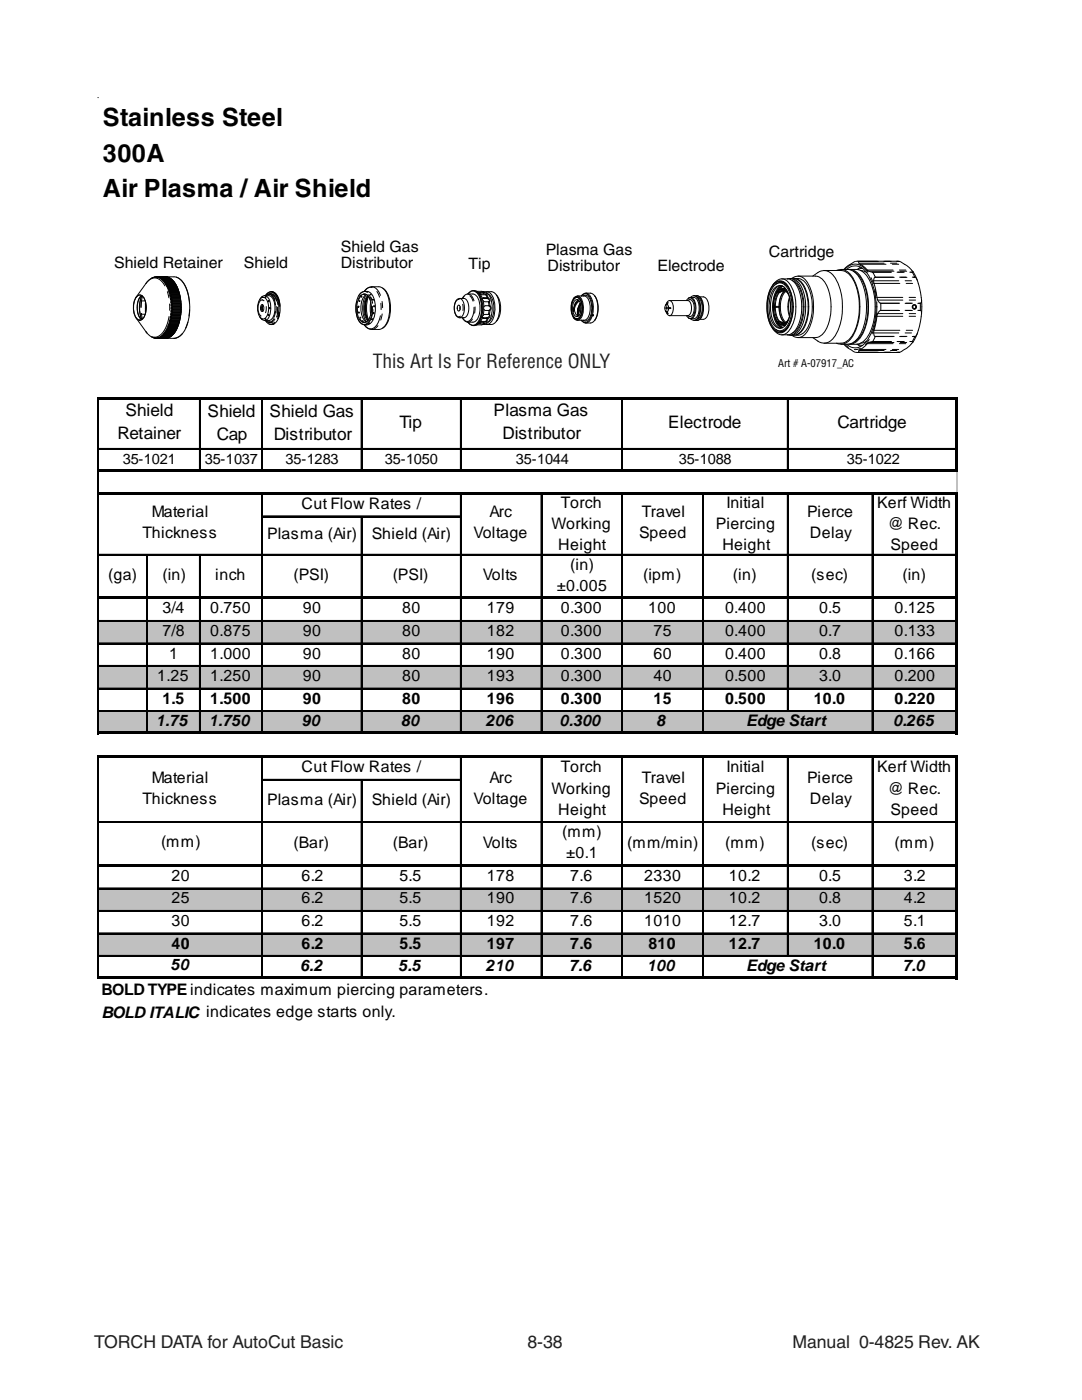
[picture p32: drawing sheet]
<svg xmlns="http://www.w3.org/2000/svg" width="216mm" height="279mm" viewBox="0 0 216 279" stroke-linecap="round" stroke-linejoin="round" font-family="sans-serif">
<defs><g id="words">
<g font-size="5">
<text x="20.5" y="25.1">Stainless Steel</text>
<text x="20.5" y="32.3">300A</text>
<text x="20.5" y="39.4">Air Plasma / Air Shield</text>
</g>
<text font-size="3.8" fill="#231f20" x="74.4" y="73.4">This Art Is For Reference ONLY</text>
<g font-size="3.5" fill="#231f20">
<text x="18.8" y="269">TORCH DATA for AutoCut Basic</text>
<text x="105.2" y="269">8-38</text>
<text x="158.1" y="269">Manual 0-4825 Rev. AK</text>
</g>
<g font-size="3.4">
<text x="25" y="83.1">Shield</text>
<text x="41.4" y="83.3">Shield</text>
<text x="53.8" y="83.3">Shield Gas</text>
<text x="98.5" y="83.1">Plasma Gas</text>
<text x="23.5" y="87.5">Retainer</text>
<text x="43.3" y="87.8">Cap</text>
<text x="54.6" y="87.8">Distributor</text>
<text x="79.7" y="85.4">Tip</text>
<text x="100.3" y="87.5">Distributor</text>
<text x="133.3" y="85.4">Electrode</text>
<text x="167.1" y="85.4">Cartridge</text>
</g>
<g font-size="3.2">
<text x="60.2" y="101.6">Cut Flow Rates /</text>
<text x="111.9" y="101.3">Torch</text>
<text x="144.9" y="101.3">Initial</text>
<text x="175" y="101.3">Kerf Width</text>
<text x="28.4" y="107.4">Thickness</text>
<text x="30.3" y="103.2">Material</text>
<text x="53.3" y="107.7">Plasma (Air)</text>
<text x="74.2" y="107.7">Shield (Air)</text>
<text x="94.5" y="107.4">Voltage</text>
<text x="97.7" y="103.2">Arc</text>
<text x="110.1" y="105.5">Working</text>
<text x="127.5" y="107.4">Speed</text>
<text x="128.1" y="103.2">Travel</text>
<text x="142.8" y="105.5">Piercing</text>
<text x="161" y="103.2">Pierce</text>
<text x="161.6" y="107.4">Delay</text>
<text x="177.2" y="105.5">@ Rec.</text>
<text x="111.4" y="109.8">Height</text>
<text x="113.8" y="113.7">(in)</text>
<text x="144.1" y="109.8">Height</text>
<text x="177.7" y="109.8">Speed</text>
<text x="21.6" y="115.8">(ga)</text>
<text x="32.4" y="115.8">(in)</text>
<text x="43" y="115.8">inch</text>
<text x="58.5" y="115.8">(PSI)</text>
<text x="78.4" y="115.8">(PSI)</text>
<text x="96.3" y="115.8">Volts</text>
<text x="111.1" y="117.9">±0.005</text>
<text x="128.3" y="115.8">(ipm)</text>
<text x="146.3" y="115.8">(in)</text>
<text x="161.8" y="115.8">(sec)</text>
<text x="180.1" y="115.8">(in)</text>
<text x="32.4" y="122.4">3/4</text>
<text x="41.9" y="122.4">0.750</text>
<text x="60.4" y="122.4">90</text>
<text x="80.2" y="122.4">80</text>
<text x="97.1" y="122.4">179</text>
<text x="111.9" y="122.4">0.300</text>
<text x="129.4" y="122.4">100</text>
<text x="144.7" y="122.4">0.400</text>
<text x="163.4" y="122.4">0.5</text>
<text x="178.5" y="122.4">0.125</text>
<text x="32.4" y="127">7/8</text>
<text x="33.7" y="131.4">1</text>
<text x="41.9" y="131.4">1.000</text>
<text x="41.9" y="127">0.875</text>
<text x="60.4" y="131.4">90</text>
<text x="60.4" y="127">90</text>
<text x="80.2" y="131.4">80</text>
<text x="80.2" y="127">80</text>
<text x="97.1" y="131.4">190</text>
<text x="97.1" y="127">182</text>
<text x="111.9" y="131.4">0.300</text>
<text x="111.9" y="127">0.300</text>
<text x="130.4" y="131.4">60</text>
<text x="130.4" y="127">75</text>
<text x="144.7" y="131.4">0.400</text>
<text x="144.7" y="127">0.400</text>
<text x="163.4" y="131.4">0.8</text>
<text x="163.4" y="127">0.7</text>
<text x="178.5" y="131.4">0.166</text>
<text x="178.5" y="127">0.133</text>
<text x="31.4" y="135.9">1.25</text>
<text x="41.9" y="135.9">1.250</text>
<text x="60.4" y="135.9">90</text>
<text x="80.2" y="135.9">80</text>
<text x="97.1" y="135.9">193</text>
<text x="111.9" y="135.9">0.300</text>
<text x="130.4" y="135.9">40</text>
<text x="144.7" y="135.9">0.500</text>
<text x="163.4" y="135.9">3.0</text>
<text x="178.5" y="135.9">0.200</text>
<text x="32.4" y="140.5">1.5</text>
<text x="41.9" y="140.5">1.500</text>
<text x="60.4" y="140.5">90</text>
<text x="80.2" y="140.5">80</text>
<text x="97.1" y="140.5">196</text>
<text x="111.9" y="140.5">0.300</text>
<text x="130.4" y="140.5">15</text>
<text x="144.7" y="140.5">0.500</text>
<text x="162.4" y="140.5">10.0</text>
<text x="178.5" y="140.5">0.220</text>
<text x="31.1" y="144.9">1.75</text>
<text x="41.7" y="144.9">1.750</text>
<text x="60.2" y="144.9">90</text>
<text x="80" y="144.9">80</text>
<text x="96.9" y="144.9">206</text>
<text x="111.7" y="144.9">0.300</text>
<text x="130.9" y="144.9">8</text>
<text x="148.9" y="144.9">Edge Start</text>
<text x="178.2" y="144.9">0.265</text>
<text x="60.2" y="154.1">Cut Flow Rates /</text>
<text x="111.9" y="154.1">Torch</text>
<text x="144.9" y="154.1">Initial</text>
<text x="175" y="154.1">Kerf Width</text>
<text x="28.4" y="160.5">Thickness</text>
<text x="30.3" y="156.3">Material</text>
<text x="53.3" y="160.7">Plasma (Air)</text>
<text x="74.2" y="160.7">Shield (Air)</text>
<text x="94.5" y="160.5">Voltage</text>
<text x="97.7" y="156.3">Arc</text>
<text x="110.1" y="158.4">Working</text>
<text x="127.5" y="160.5">Speed</text>
<text x="128.1" y="156.3">Travel</text>
<text x="142.8" y="158.4">Piercing</text>
<text x="161" y="156.3">Pierce</text>
<text x="161.6" y="160.5">Delay</text>
<text x="177.2" y="158.4">@ Rec.</text>
<text x="111.4" y="162.6">Height</text>
<text x="112.2" y="167.1">(mm)</text>
<text x="144.1" y="162.6">Height</text>
<text x="177.7" y="162.6">Speed</text>
<text x="32.2" y="169">(mm)</text>
<text x="58.5" y="169.2">(Bar)</text>
<text x="78.4" y="169.2">(Bar)</text>
<text x="96.3" y="169.2">Volts</text>
<text x="113" y="171.3">±0.1</text>
<text x="125.1" y="169.2">(mm/min)</text>
<text x="144.7" y="169.2">(mm)</text>
<text x="161.8" y="169.2">(sec)</text>
<text x="178.5" y="169.2">(mm)</text>
<text x="34.2" y="175.8">20</text>
<text x="60.2" y="175.8">6.2</text>
<text x="79.7" y="175.8">5.5</text>
<text x="97.1" y="175.8">178</text>
<text x="113.8" y="175.8">7.6</text>
<text x="128.6" y="175.8">2330</text>
<text x="145.5" y="175.8">10.2</text>
<text x="163.4" y="175.8">0.5</text>
<text x="180.3" y="175.8">3.2</text>
<text x="34.2" y="180.3">25</text>
<text x="34.2" y="184.8">30</text>
<text x="60.2" y="180.3">6.2</text>
<text x="60.2" y="184.8">6.2</text>
<text x="79.7" y="180.3">5.5</text>
<text x="79.7" y="184.8">5.5</text>
<text x="97.1" y="180.3">190</text>
<text x="97.1" y="184.8">192</text>
<text x="113.8" y="180.3">7.6</text>
<text x="113.8" y="184.8">7.6</text>
<text x="128.6" y="180.3">1520</text>
<text x="128.6" y="184.8">1010</text>
<text x="145.5" y="180.3">10.2</text>
<text x="145.5" y="184.8">12.7</text>
<text x="163.4" y="180.3">0.8</text>
<text x="163.4" y="184.8">3.0</text>
<text x="180.3" y="180.3">4.2</text>
<text x="180.3" y="184.8">5.1</text>
<text x="34.2" y="189.4">40</text>
<text x="60.2" y="189.4">6.2</text>
<text x="79.7" y="189.4">5.5</text>
<text x="97.1" y="189.4">197</text>
<text x="113.8" y="189.4">7.6</text>
<text x="129.4" y="189.4">810</text>
<text x="145.5" y="189.4">12.7</text>
<text x="162.4" y="189.4">10.0</text>
<text x="180.3" y="189.4">5.6</text>
<text x="34" y="193.5">50</text>
<text x="59.9" y="193.8">6.2</text>
<text x="79.4" y="193.8">5.5</text>
<text x="96.9" y="193.8">210</text>
<text x="113.5" y="193.8">7.6</text>
<text x="129.1" y="193.8">100</text>
<text x="148.9" y="193.8">Edge Start</text>
<text x="180.1" y="193.8">7.0</text>
<text x="20.3" y="198.7">BOLD TYPE indicates maximum piercing parameters.</text>
<text x="20.3" y="203.1">BOLD ITALIC indicates edge starts only.</text>
</g>
<g font-size="3.1" fill="#010202">
<text x="22.8" y="53.4">Shield Retainer</text>
<text x="48.7" y="53.5">Shield</text>
<text x="68" y="53.4">Distributor</text>
<text x="68" y="50.2">Shield Gas</text>
<text x="93.5" y="53.8">Tip</text>
<text x="108.9" y="50.9">Plasma Gas</text>
<text x="153.4" y="51.3">Cartridge</text>
<text x="109.3" y="54.1">Distributor</text>
<text x="131.2" y="54.2">Electrode</text>
</g>
<g font-size="2.9">
<text x="24.5" y="92.6">35-1021</text>
<text x="40.9" y="92.6">35-1037</text>
<text x="57" y="92.6">35-1283</text>
<text x="76.8" y="92.6">35-1050</text>
<text x="103" y="92.6">35-1044</text>
<text x="135.4" y="92.6">35-1088</text>
<text x="169" y="92.6">35-1022</text>
</g>
<text font-size="2.1" fill="#010202" x="155.3" y="73.2">Art # A-07917_AC</text>
</g></defs>
<g fill="#c0c0c0">
<path d="M19.7 123.8h171.5v4.8h-171.5z"/>
<path d="M19.7 132.8h171.5v4.8h-171.5z"/>
<path d="M19.7 141.8h171.5v4.8h-171.5z"/>
</g>
<g fill="#fff">
<path d="M19.7 146.3h171.5v5h-171.5z"/>
<path d="M19.7 151h154.5v13.3h-154.5z"/>
<path d="M19.7 164h171.5v9h-171.5z"/>
</g>
<g fill="#c0c0c0">
<path d="M19.7 177.2h171.5v4.7h-171.5z"/>
<path d="M19.7 186.2h171.5v4.7h-171.5z"/>
</g>
<path d="M19.7 195.2h171.5v9.2h-171.5z" fill="#fff"/>
<path d="M19.7 79.2h171.5v.5h-171.5zM19.7 93.7h171.5v.5h-171.5zM19.7 98.2h171.5v.5h-171.5zM190.6 79.7h.6v14.5h-.6zM19.7 119.1h171.5v.5h-171.5zM19.7 146h171.5v.6h-171.5zM19.7 150.8h171.5v.5h-171.5zM190.6 98.7h.6v47.9h-.6zM19.7 172.5h171.5v.5h-171.5zM19.7 194.9h171.5v.6h-171.5zM190.6 151.3h.6v44.2h-.6z" fill="#000"/>
<g fill="none" stroke="#000" stroke-width=".2">
<path d="M19.5 19.5h.1M39.8 79.7v14M52.2 79.7v14M72.1 79.7v14M91.9 79.7v14M124.1 79.7v14M157.1 79.7v14M19.7 89.5h170.9M52.2 98.7v20.4M91.9 98.7v20.4M107.9 98.7v20.4M124.1 98.7v20.4"/>
<path d="M140.2 98.7v20.4M157.1 98.7v20.4M174 98.7v20.4M19.7 110.6h170.9M29.3 110.9v8.2M29.3 119.6v26.5M39.8 110.9v8.2M39.8 119.6v26.5M52.2 119.6v26.5M52.5 103h39.6M72.1 103.2v15.9M72.1 119.6v26.5"/>
<path d="M91.9 119.6v26.5M107.9 119.6v26.5M124.1 119.6v26.5M140.2 119.6v26.5M157.1 119.6v22.5M174 119.6v26.5M19.7 123.8h170.9M19.7 128.3h170.9M19.7 132.8h170.9M19.7 137.3h170.9M19.7 141.8h170.9M52.2 151.3v21.2"/>
<path d="M52.5 155.5h39.6M72.1 155.8v16.7M91.9 151.3v21.2M107.9 151.3v21.2M124.1 151.3v21.2M140.2 151.3v21.2M157.1 151.3v21.2M174 151.3v21.2M19.7 164h170.9M19.7 177.2h170.9M52.2 173v21.9M72.1 173v21.9"/>
<path d="M91.9 173v21.9M107.9 173v21.9M124.1 173v21.9M140.2 173v21.9M157.1 173v17.9M174 173v21.9M19.7 181.7h170.9M19.7 186.2h170.9M19.7 190.7h170.9"/>
</g>
<g fill="none" stroke="#000" stroke-width=".25">
<path d="M19.6 79.2v67.4M52.4 79.7v14M72.2 79.7v14M92 79.7v14M124.2 79.7v14M157.2 79.7v14M19.7 89.6h170.9M52.4 98.7v20.4M92 98.7v20.4M124.2 98.7v20.4M140.3 98.7v20.4M157.2 98.7v20.4"/>
<path d="M174.1 98.7v20.4M19.7 110.7h170.9M29.4 110.9v8.2M29.4 119.6v26.4M52.4 119.6v26.4M52.5 103.1h39.6M72.2 103.2v15.9M72.2 119.6v26.4M92 119.6v26.4M124.2 119.6v26.4M140.3 119.6v26.4M157.2 119.6v22.5"/>
<path d="M174.1 119.6v26.4M19.7 124h170.9M19.7 137.5h170.9M19.6 150.8v44.7M19.7 141.9h170.9M52.4 151.3v21.2M52.5 155.7h39.6M72.2 155.8v16.7M92 151.3v21.2M124.2 151.3v21.2M140.3 151.3v21.2M157.2 151.3v21.2"/>
<path d="M174.1 151.3v21.2M19.7 164.1h170.9M19.7 177.3h170.9M52.4 173v21.9M72.2 173v21.9M92 173v21.9M124.2 173v21.9M140.3 173v21.9M157.2 173v17.9M174.1 173v21.9M19.7 181.8h170.9M19.7 186.3h170.9"/>
<path d="M19.7 190.8h170.9"/>
</g>
<path d="M190.9 94.2v4" fill="none" stroke="#c0c0c0" stroke-width=".2"/>
<path d="M191.1 94.2v4" fill="none" stroke="#c0c0c0" stroke-width=".25"/>
<path d="M39.9 79.7v14M108.1 98.7v20.4M39.9 110.9v8.2M39.9 119.6v26.4M108.1 119.6v26.4M19.7 128.5h170.9M19.7 132.9h170.9M108.1 151.3v21.2M108.1 173v21.9" fill="none" stroke="#000" stroke-width=".3"/>
<g fill="none" stroke="#010202" stroke-width=".2">
<path d="M27.3 59.1l.6-.2a1.46 1.46 0 0 1 1.1 1.3 3.4 3.4 0 0 1-.9 3.7h-.2a1.05 1.05 0 0 1-1-.8 4.1 4.1 0 0 1 .4-4zM27.4 59.1l.6-.2a1.67 1.67 0 0 1 1.1 1.6 4 4 0 0 1-.5 3l-.7 .4a1.04 1.04 0 0 1-1-.9 4 4 0 0 1 .5-3.9zM28.2 59.1l.1-.1a7.1 7.1 0 0 0 0 4.8 3.7 3.7 0 0 1-.1-4.7zM28.4 59.1l-.2 1h.8M30.3 55.5l-.9 .8-2.2 3M30.4 55.4l-.1 .1M30.5 55.4h.1M30.7 55.4h-.2M31 55.3l-.4 .1 .1-.1M31.2 55.3h2.1zM31.2 55.3h-.3h.2M31.3 55.3h-.1"/>
<path d="M31.3 55.2l-.3 .1 .4-.1M31.6 55.3l-.2 .1 .3-.1M31.6 55.3h1.8h-1.7M31.7 55.3l-.2 .1 .4-.1M31.7 55.3h1.9h-1.7M31.9 55.3l-.2 .1h.3M31.9 55.3l1.8 .1h-1.7M32 55.4l-.2 .1h.4M32 55.4l1.9 .1h-1.7M32.2 55.5l-.2 .1h.3M32.2 55.5l1.8 .1h-1.7M32.3 55.8l1.9-.1 .1 .1z"/>
<path d="M32.3 55.6l-.2 .1h.4M32.3 55.6l1.9 .1h-1.7M32.4 55.9l1.9-.1 .2 .1zM32.7 56.2h2M32.8 55.9h1.7l.1 .2h-2.1l.3-.2M32.8 56.4h2M32.8 56.4l1.9-.1 .2 .1zM32.9 56.1h1.7l.1 .1h-2l.2-.1M32.9 56.6h2M32.9 56.5l2-.1 .1 .2zM33 55.2h1.7M33 55.2h-1.7"/>
<path d="M33 56.8h2M33.1 56.7l1.9-.1 .1 .2zM33.1 55.2v.1M33.2 57h1.9M33.2 56.9l1.9-.1 .1 .2zM33.3 57.2h2M33.3 55.3h.1M33.3 57.1l1.9-.1 .1 .2zM33.4 57.4h2M33.4 57.4l1.9-.1 .1 .2zM33.4 55.3h.1M33.5 57.6h2"/>
<path d="M33.6 57.9h1.9M33.6 55.3v.1M33.6 58.1h2M33.7 58.1l1.9-.1 .1 .2zM33.7 58.4h2M33.7 57.5l-.2 .1 .3 .1M33.7 57.5h1.7l.1 .2h-1.7M33.7 55.4l.1 .1M33.8 58.4l1.9-.2 .1 .3zM33.8 58.7l.3-.2h1.7v.2zM33.8 58.7h2M33.8 57.7l-.2 .2h.3"/>
<path d="M33.8 57.7h1.7l.1 .2h-1.7M33.9 58.9l.3-.1h1.7v.2zM33.9 58.9h1.9M33.9 55.5v.1M33.9 59.2l.3-.1h1.7l.1 .2zM33.9 59.2h2M34 59.5l.3-.1h1.7v.2zM34 59.5h2M34 59.8l.3-.1h1.7l.1 .2zM34 59.8h2M34 55.6l.1 .1M34.2 55.7v.1"/>
<path d="M34.3 55.8l.1 .1M34.5 55.9v.2M34.6 56.1l.1 .1M34.7 56.2h.1M34.7 55.2l.5 .1M34.7 56.3l.1 .1M34.8 56.4l.1 .2M34.9 56.6h.1M35 56.6v.2M35 56.8h.1M35.1 56.8v.2M35.1 57l.2 .2"/>
<path d="M35.2 55.3a3.4 3.4 0 0 1 2 2.2 10.2 10.2 0 0 1-.9 9.1l-.7 .6-.8 .3h-3.5M35.3 57.2h.1M35.3 57.3l.1 .1M35.4 57.4v.1M35.4 57.5l.1 .1M35.5 57.6v.3M35.5 57.9l.1 .2M35.6 58.1l.1 .1M35.7 58.4l.1 .1M35.7 58.2v.2M35.8 58.7h.1M35.8 58.5v.2"/>
<path d="M35.8 58.9l.1 .1M35.9 58.8l-.1 .1M35.9 59.2l.1 .1M35.9 59.1v.1M36 59.5v.1M36 59.4v.1M36 59.8l.1 .1M36 59.7v.1M36.1 60v.2M51.9 59.7a3.4 3.4 0 0 0 0 3.6M51.9 59.7h.1M52.3 59.3l.1-.1-.2 .2z"/>
<path d="M52.8 59a1.38 1.38 0 0 1 1.1 1.3 4.5 4.5 0 0 1-.5 3.4l-.3 .2a1.25 1.25 0 0 1-1.2-.6M52.8 59l-.5 .2-.4 .5M52.8 59a1.52 1.52 0 0 1 2 1.4 4 4 0 0 1-.7 3.4l-.4 .2h-.9M53 59.2h.1l-.2 .2zM54 58.7h-.6l-.4 .3a1.26 1.26 0 0 1 1.1-.8 1.26 1.26 0 0 1 1.2 .7 5.3 5.3 0 0 1-.4 5.6l-.7 .3M72.6 58.7h.2zM72.6 58.7h.3M72.7 58.2v-.1a1.84 1.84 0 0 1 1.5-.9 2.52 2.52 0 0 1 3.1 1.7 7.5 7.5 0 0 1-.4 6 2.82 2.82 0 0 1-3.2 .8l-1-.9M72.7 58.2a1.65 1.65 0 0 1 2 1.5 5.2 5.2 0 0 1-.8 4.8l-.8 .3M72.9 58.7a1.79 1.79 0 0 1 1.1 1.6 4.6 4.6 0 0 1-.7 3.7l-.6 .3M72.9 58.2h-.3a1.32 1.32 0 0 0-1.1 .8 5.3 5.3 0 0 0 .6 5.6l1 .2M73.1 58.8a4 4 0 0 0 0 5.4"/>
<path d="M73.1 58.8a5.3 5.3 0 0 0 0 5.4M73.2 58.2h.2zM73.4 59a4.4 4.4 0 0 0 0 5M73.5 59.1a4.6 4.6 0 0 0 0 4.8M73.5 59.2a7.1 7.1 0 0 0 0 4.6M73.9 58.8h.2zM74.4 59.7l.1 .2zM76.3 57.5a3.6 3.6 0 0 1 1.6 3 5.6 5.6 0 0 1-1.4 4.9l-.2 .1M92.6 59.6h-.9a1.22 1.22 0 0 0-1 1.2 2.79 2.79 0 0 0 .5 2.4l.4 .2h1M92.6 59.6h.1M93.4 58.7h-.1a1.4 1.4 0 0 0-1 .9M93.4 58.7h1a1.59 1.59 0 0 1 1.2 1.5 4.6 4.6 0 0 1-.6 3.8l-.5 .3h-1.1"/>
<path d="M93.4 58.7a1.16 1.16 0 0 1 1.1-.6 1.16 1.16 0 0 1 1 .8 5.2 5.2 0 0 1-.5 5.8l-.5 .2a1.39 1.39 0 0 1-1.1-.6M94.4 58a1.29 1.29 0 0 1 1.3 .8 5.7 5.7 0 0 1-.4 5.9l-.9 .3M94.4 58a1.29 1.29 0 0 1 1.2 .8 5.4 5.4 0 0 1-.6 6l-.4 .2a1.48 1.48 0 0 1-1.2-.7M94.4 58l-.6 .2-.4 .5M94.9 58.1l.7 .3M95.1 58.1h1l.4 .3M95.6 58.4l.2 .3M95.7 58.6h.8l.6 .3-.2-.1M95.8 58.7l1.1 .1M95.8 58.7l.5 .9M96.2 58.2a1.48 1.48 0 0 1 1.2 1.2v.1a.44 .44 0 0 1 .3 .7M96.2 59.6h.9a.55 .55 0 0 1 .6 .6"/>
<path d="M96.3 59.6l.1 .4M96.3 58.2h.1M96.3 58.2a1.27 1.27 0 0 1 1.3 .8 5.3 5.3 0 0 1-.4 5.5l-.5 .3-.3-.1M96.5 58.4h-.9M96.5 58.4l.3 .1M96.8 58.3a1.29 1.29 0 0 1 1.5 .9 5.4 5.4 0 0 1-.5 5.3l-.7 .3M96.9 58.8l.3 .6M97.1 58.2a1.86 1.86 0 0 1 2.3 1.5 5.2 5.2 0 0 1-.7 4.8l-.6 .3h-1M97.2 59.4l.2 .1M97.2 59.4h-.7l-.2 .2M97.5 58.7a4 4 0 0 1 .4 5.2l-.4 .4M99 58.9a4.4 4.4 0 0 1 0 5.2"/>
<path d="M114.4 59.6l.7-.5h.4a3.7 3.7 0 0 1 .3 4.5l-.6 .3M114.6 59.4l.5-.2a1.45 1.45 0 0 1 1.1 1.5 3.7 3.7 0 0 1-.5 2.8l-.7 .3a1.6 1.6 0 0 1-1-1.6 3.5 3.5 0 0 1 .6-2.8zM114.6 59.6l.5-.3a1.34 1.34 0 0 1 1 1.4 2.4 2.4 0 0 1-.9 2.9h-.2a2.4 2.4 0 0 1-.9-2.9zM114.6 59.6l.5-.2a1.34 1.34 0 0 1 1 1.3 2.39 2.39 0 0 1-.9 2.9h-.2a2.39 2.39 0 0 1-.9-2.9zM115.1 59.4h.1M115.2 59.1h1.4a1.4 1.4 0 0 1 1.1 1.3 3.9 3.9 0 0 1-.6 3.3l-.5 .2h-1.4M115.4 59.9l-.2-.1 .3 .2M116 59.1h.1M116 59.1l.6-.4a1.41 1.41 0 0 1 1.5 1.4 4.7 4.7 0 0 1-.7 4l-.7 .2-.7-.4M116 59.1l.6-.5a1.18 1.18 0 0 1 1.4 .9 4.9 4.9 0 0 1-.5 4.7l-.6 .3M116.3 59.1h.1M116.3 59.1l.1-.1a1.24 1.24 0 0 1 1.5 1.3 4.2 4.2 0 0 1-.5 3.5l-.5 .3-.6-.2"/>
<path d="M116.9 58.5h.2a1.6 1.6 0 0 1 2 1.4 4.7 4.7 0 0 1-.7 4.3l-.5 .3h-1M118.7 59.1a4.7 4.7 0 0 1 0 4.8M133.6 60h3.6a1.76 1.76 0 0 1 .7 2.3l-.3 .5-.3 .2h-3.7M133.6 60a1.88 1.88 0 0 1 .3 2.9l-.4 .1-.4-.3-.3-.7M133.6 60l-.4 .2-.4 .7M137 60l.3-.5 .4-.1a1.43 1.43 0 0 1 1 1.5 2.79 2.79 0 0 1-.9 2.6h-.4l-.4-.5M137.1 60l.6-.2a1.89 1.89 0 0 1 .7 2.5l-.5 .8-.4 .1-.4-.2M137.8 59.4a1.35 1.35 0 0 1 1 1.3 3.5 3.5 0 0 1-.4 2.6l-.4 .3-.7-.2M137.8 59.4l-.5 .2M137.8 59.4a1.31 1.31 0 0 1 1.7 1.4 3.3 3.3 0 0 1-.5 2.6l-.5 .2h-.7M138.4 59h.2a1.42 1.42 0 0 1 1.1 1.4 4 4 0 0 1-.6 3.3l-.7 .3M138.4 59a1.4 1.4 0 0 1 1.2 1.4 4 4 0 0 1-.7 3.4l-.5 .1-.6-.3"/>
<path d="M138.4 59l-.6 .4M139 59h.1a1.43 1.43 0 0 1 1.2 1.4 4 4 0 0 1-.6 3.3l-.7 .3M139 59a1.48 1.48 0 0 1 1.2 1.5 3.6 3.6 0 0 1-.8 3.3l-.6 .1M139 59l-.2 .1M139.1 59.3a2.48 2.48 0 0 1 1 2.9 1.6 1.6 0 0 1-1 1.5M139.7 59.2a1.38 1.38 0 0 1 1.7 1.5 3.5 3.5 0 0 1-.5 2.8l-.5 .2h-.7M154.1 57a1.92 1.92 0 0 1 1.8-1.3 1.92 1.92 0 0 1 1.8 1.2 9 9 0 0 1-.4 9.3 1.76 1.76 0 0 1-3-.4l-.2-.3M154.3 56.8a1.63 1.63 0 0 1 2.7-.1 8.4 8.4 0 0 1 0 9 1.62 1.62 0 0 1-2.7 0 8.4 8.4 0 0 1 0-8.9zM154.5 57a1.57 1.57 0 0 1 2.7 .5 7.9 7.9 0 0 1-.4 7.9 1.58 1.58 0 0 1-2.7-.5 7.8 7.8 0 0 1 .4-7.9zM154.5 57.5a1.45 1.45 0 0 1 2.5 .5 7.1 7.1 0 0 1-.2 6.9 1.34 1.34 0 0 1-2.3 0 7 7 0 0 1 0-7.4zM154.7 56.6a1.48 1.48 0 0 1 2.2 .1 8.2 8.2 0 0 1 .1 8.8 1.69 1.69 0 0 1-1.6 .8 1.69 1.69 0 0 1-1.4-1.1 8.5 8.5 0 0 1 .2-8.1zM154.8 56.7a1.58 1.58 0 0 1 2.5 .7l.2 .4"/>
<path d="M155.1 58.2l.1 .1M155.1 58.2a4.6 4.6 0 0 0-.8 2.9M155.2 58.3l-.6 1.1-.3 1.7M155.2 58.3l.1 .1M155.2 58.1l-.1 .1M155.2 58.2a1.05 1.05 0 0 1 1.7 0M155.3 58.4h.2M155.3 58.4l-.5 1-.3 1.7h-.2M155.4 58.3h.2M155.5 57.9l.3-.2a1.04 1.04 0 0 1 1.2 .2M155.5 58.4l-.5 1-.3 1.7h-.2M155.8 57a2.27 2.27 0 0 0-1.7 1.7 7.6 7.6 0 0 0 .4 5.9l.6 .6 .7 .3"/>
<path d="M155.8 56.3h.5M155.9 57a4.4 4.4 0 0 0-1.7 4.2l.1 1.4a3.3 3.3 0 0 0 1.6 2.8M156 55.7h1.2M156.1 57.1h-.1a3.4 3.4 0 0 0-1.4 2.1M156.1 57.1l-.6 .5-.5 .8M156.2 57.1l-.6 .6M156.2 57.6h.5M156.3 57.9l-.7 .4M156.5 57.9l-.9 .4M156.6 58l-1.1 .4M156.6 57.5l-.2 .1M156.6 58a5.1 5.1 0 0 0 0 6.5"/>
<path d="M156.7 58a5 5 0 0 0-.7 5.7l.7 .8M156.7 58a.99 .99 0 0 0-1.3 .3l-.2-.1M156.9 58.1a4.9 4.9 0 0 0-.8 5.2l.8 1.1M156.9 58.2l.1 .1M156.9 58.1v.1M156.9 58.1a1 1 0 0 0-1.7 .1M157 58.3l.6 1.1M157 58.2v.1M157 58l-.1 .1M157.1 58.2l.3 .5M157.1 55.7a2.02 2.02 0 0 1 2.4 1.4 9.5 9.5 0 0 1-.4 8.9 1.82 1.82 0 0 1-2 .8M157.1 55.7a3.1 3.1 0 0 1 2.5 2.7 9.2 9.2 0 0 1-1.1 7.7l-.5 .5-.9 .2"/>
<path d="M157.5 59.3a6 6 0 0 0 0 3.9M157.6 55.6a2.48 2.48 0 0 1 2.5 2 9.3 9.3 0 0 1-.8 8.6 1.93 1.93 0 0 1-1.7 .7M157.6 59.5a5.6 5.6 0 0 0 0 3.4M157.8 55.6a2.23 2.23 0 0 1 2.5 1.5 9.4 9.4 0 0 1-.4 9 1.99 1.99 0 0 1-2.1 .8M158.1 56a5.4 5.4 0 0 1 2.2 4.5 7.9 7.9 0 0 1-1.4 5.4l-.8 .6M158.1 55.5a1.89 1.89 0 0 1 2.8 .6 10.1 10.1 0 0 1 0 10.3 1.92 1.92 0 0 1-2.8 .6M158.6 55.6a2.53 2.53 0 0 1 2.8 2 9.3 9.3 0 0 1-.8 8.6 2.12 2.12 0 0 1-1.9 .7M158.9 55.6a4.8 4.8 0 0 1 2.4 4.3 8.2 8.2 0 0 1-1.7 6.5l-.7 .4M159.2 55.1h3.5a3.6 3.6 0 0 1 2.7 3.1 10.3 10.3 0 0 1-1.1 8.3l-.5 .5-.7 .3-3.9 .1M162.2 55.1a2.75 2.75 0 0 1 3.7-.5 10 10 0 0 1 2.2 7.5l-.1 .7a8.7 8.7 0 0 1-2.1 5.1 2.13 2.13 0 0 1-2.7 .2l-1-.7M164.4 54h3.4a3.9 3.9 0 0 1 3 3.1 12.6 12.6 0 0 1-.7 9.9 2.86 2.86 0 0 1-2.3 1.5h-3.4M166.9 54a2.36 2.36 0 0 1 3.1 1.1 12.4 12.4 0 0 1 0 12.3 2.44 2.44 0 0 1-3.1 1.1"/>
<path d="M167.8 53.8a3.5 3.5 0 0 1 4.2 2.6 12.6 12.6 0 0 1-.9 11.2 3.2 3.2 0 0 1-3.3 1.1M168.9 53.8a2.55 2.55 0 0 1 4 .6 13.7 13.7 0 0 1 .3 13.2 2.7 2.7 0 0 1-4.3 1.1M169.3 53.8a3.4 3.4 0 0 1 3.1 2.6 12.6 12.6 0 0 1-.9 11.2 2.58 2.58 0 0 1-2.2 1.1M169.5 53.8a3.5 3.5 0 0 1 4.2 2.6 12.6 12.6 0 0 1-.8 11.2 3.2 3.2 0 0 1-3.4 1.1M170.3 54.2a6.2 6.2 0 0 1 2.7 4.7 11.9 11.9 0 0 1-1.5 8.4l-1.2 1M170.7 52.2l-1.5 .8-.8 .8M170.8 52.2h.7l-.2 .1 .1 .2 1 .7a2.13 2.13 0 0 0 1.7 1.1M171.1 52.1h8a5.7 5.7 0 0 1 3 2l.1 .2h-.2M171.7 54l1.2 .4M171.7 53.3l-.7 .5M172.1 53.5l-1 .3M174.6 55.3a1.27 1.27 0 0 0-.1 1.6l.4 2.1a1.4 1.4 0 0 0 .8 1.5"/>
<path d="M182.2 54.2l.8 1.7M182.5 55.3a3.7 3.7 0 0 1 1 2.4l.4 2.2M183.9 59.9v.4l-.3 .2M183.9 59.9v2.7M27.2 63.5l2.1 2.9 .9 .8M29 62.7h-.8l.2 .9M29.1 60.4v1.9M29.2 61.2v.3M30.2 67.2h.1M30.2 67.2l1.1 .3M31.1 67.4l2.1 .1zM31.3 67.4l2 .1z"/>
<path d="M31.3 67.5h.1M31.4 67.4l2.1 .1zM31.6 67.4h2zM31.7 67.3h2.1zM31.9 67.2l2 .1h-1.8zM32 67.1l2.1 .1h-1.8zM32.2 67h2l-1.8 .1zM32.3 66.9h2.1l-1.8 .1zM32.5 66.8h2l-.1 .1h-1.7zM32.6 66.6h2M32.7 66.5h2.1l-.1 .1h-1.8zM32.7 66.5h2"/>
<path d="M32.9 66.3h2l-.1 .1h-1.7zM32.9 66.3h1.9M33 66.6h1.7l-.2 .1h-1.7l-.2-.1h.4M33 66.1h2l-.1 .1h-1.7zM33 66.1h2M33.1 67.5h-.1M33.1 65.9h2.1l-.1 .1h-1.8zM33.1 65.9h2M33.2 65.7h2.1l-.1 .1h-1.8zM33.2 65.7h2M33.2 67.5h.1M33.3 65.5h2"/>
<path d="M33.4 67.5h.1M33.4 65.2h2.1l-.1 .2h-1.7zM33.4 65.2h2M33.5 65l2.1-.1-.1 .3h-1.7zM33.5 65h2M33.5 67.4h.1M33.6 65.6h1.7l.1-.2-2.1 .1 .3 .1M33.6 64.8l2.1-.1-.1 .2h-1.8zM33.6 64.8h2M33.7 64.5l2-.1v.3l-1.8-.1zM33.7 64.5h2M33.7 67.3v.1"/>
<path d="M33.8 64.2h2l-.1 .2h-1.7zM33.8 64.2h1.9M33.8 64h2M33.8 64l2.1-.1-.1 .2h-1.7zM33.9 67.3h-.1M33.9 63.7l2-.1v.2h-1.7zM33.9 63.7h2M33.9 63.4l2.1-.1-.1 .2h-1.7zM33.9 63.4h2M34 63.1l2-.1v.3h-1.7zM34 63.1h2M34 67.2h.1"/>
<path d="M34 62.8h2M34.1 60.1h1.9M34.1 62.5h2M34.1 60.4h2M34.1 62.2h2M34.1 60.7h2M34.1 61.9h2M34.1 61h2M34.1 61.6h2M34.1 61.3h2M34.2 67l-.1 .1M34.3 66.9v.1"/>
<path d="M34.4 61.1h1.7M34.4 66.8v.1M34.6 66.6l-.1 .1M34.7 66.5l-.1 .1M34.8 66.5h-.1M34.8 66.3v.1M34.9 66.3h-.1M35 66.1l-.1 .1M35 66.1h.1M35.1 65.9v.1M35.2 65.9h-.1M35.2 65.7v.1"/>
<path d="M35.3 65.7h-.1M35.3 65.5v.1M35.4 65.4l-.1 .1M35.4 65.2v.2M35.5 65.2h-.1M35.5 65v.2M35.6 64.9l-.1 .1M35.6 64.8v.1M35.7 64.7l-.1 .1M35.7 64.5v.1M35.7 64.4v.1M35.7 64.2l.1 .2"/>
<path d="M35.8 64.2h-.1M35.8 64v.1M35.9 63.9l-.1 .1M35.9 63.7v.1M35.9 63.4v.1M35.9 63.6v.1M36 63.1v.2M36 63.3l-.1 .1M36 62.8v.2M36 63v.1M36 60.1l.1-.1h-1.7l-.3 .1 2 .1M36 60.1l.1 .1"/>
<path d="M36.1 62.5v.2M36.1 60.4v-.1h-1.7l-.3 .1 2 .1M36.1 60.4v.1M36.1 62.7l-.1 .1M36.1 62.7l-.1 .3M36.1 62.7l-2.1 .1 .3 .2h1.7M36.1 62.2v.2M36.1 60.7v.1M36.1 60.7v-.1h-1.7l-.3 .1 2 .1M36.1 60.3v.2M36.1 61.9v.2M36.1 61v-.1h-1.7l-.3 .1 .3 .1"/>
<path d="M36.1 62.4v.3M36.1 61v.1M36.1 62.4v.1M36.1 62.4l-2 .1 .2 .2h1.8M36.1 61.6v.1M36.1 61.3v-.1h-1.7l-.3 .1 .3 .1h1.7M36.1 61.3v.1M36.1 60.6v.2M36.1 62.1v.3M36.1 62.1v.1M36.1 62.1l-2 .1 .3 .2h1.7M36.1 60.9v.2"/>
<path d="M36.1 61.8v.3M36.1 61.8v.1M36.1 61.8h-1.7l-.3 .1 .3 .1 1.7 .1M36.1 61.2v.2M36.1 61.5v.2M36.1 61.5v.1M36.1 61.5h-1.7l-.3 .1 .3 .1h1.7M51.9 63.3h.1M52.2 63.6l.2 .2zM52.2 60.8h.1a.78 .78 0 0 1 0 1.4 .91 .91 0 0 1-.1-1.4zM52.5 60.9l-.1 .6 .1 .6M52.9 63.6l.2 .2z"/>
<path d="M53.5 60h.2v.2h-.1zM53.6 62.7l.1 .3-.2-.1zM53.7 64.3h.3M53.8 61.4h.1v.2l-.2-.1zM53.8 64.3l-.5-.1-.3-.2a1.17 1.17 0 0 0 1.2 .8M53.9 61.4v.2M54.1 64.8h.1M71.5 61.1l.1 .1v.1zM71.6 62.3l.1 .1zM71.8 63.3l.2 .1zM72.3 64l.2 .1zM72.7 64.8v.1"/>
<path d="M73 64.8h.1M74 60.2l-.1 1 .1 1.5M74.5 62.5l.1-.1v.2zM74.6 61.1l.1 .1zM91.4 61l.2-.1 .1 .1 .1 .4v.4l-.3 .3-.3-.4zM91.8 61.2v.6M92.3 63.4a1.36 1.36 0 0 0 1.1 .9M92.6 63.4h.1M95.6 64.5l.9 .1M95.6 64.5l-.7 .4M95.8 64.3l-.2 .2M96.3 63.4l-.5 .9"/>
<path d="M96.3 63.4l.2 .2h.7M96.4 62.9l-.1 .5M96.4 60l.2 1.2M96.4 60l.3 .2h.8M96.5 64.6l-.4 .2h-1M96.6 61.8l-.2 1.1M96.6 61.2v.6M96.6 61.8l.2 .2 1-.1M96.8 64.5l-.3 .1M96.8 64.7l.3 .1M96.9 64.1h.2l-.6 .2h-.8M96.9 64.1l-1.1 .2"/>
<path d="M97.2 63.6l-.3 .5M97.4 63.5l-.2 .1M97.5 61l.3 .2 .1 .3-.1 .3-.3 .2M97.5 62.8h.2M97.5 60.2l.1 .8M97.5 62.8h-.8l-.3 .1M97.6 62l-.1 .8M97.7 60.2l.1 .9M97.7 60.2h-.2M97.7 62.8a.52 .52 0 0 1-.6 .6h-.8M97.7 62.8a.47 .47 0 0 1-.3 .7l-.2 .5a.59 .59 0 0 1-.6 .6l-.4 .2M97.8 61.1l-1-.1-.2 .2"/>
<path d="M97.8 61.1a.49 .49 0 0 1 0 .8M97.8 61.9l-.1 .9M114.4 63.4l.5 .4 .3 .1M114.5 61.5l-.1 .5M114.6 61.7l.1 .4a.9 .9 0 0 0 .8 .9M114.7 60.9l-.3 .9v.4l.2-.5M114.7 60l.4-.2a2.01 2.01 0 0 1 .7 2.6l-.2 .5-.6 .3a2.18 2.18 0 0 1-.3-3.2zM114.9 60.2l.3-.2h.3l-.8 .9zM115 60.4l-.4 .8-.2 1M115.1 63.6h.1M115.3 61.5v1.3M115.5 63h.1"/>
<path d="M115.6 61.3l-.2 .9 .1 .7M115.6 61.3l.2 1.2M115.6 60.1l-.6 .7-.4 .9M115.8 60.5l-.1 .1M115.8 60.5a2.66 2.66 0 0 0-.4 2.5v-.1a3.2 3.2 0 0 1 .4-2.4M115.8 60.6l-.2 .7M115.9 60.7v1.6M116 63.9h.1M116 63.9l.5 .5 .4 .1M116.3 63.9h.1M133 60.7l-.3 .7v.5l.3 .3M133 60.7l.3-.3-.2 .3"/>
<path d="M133 62.2l.3 .4-.2-.4M133 61.3l.2 .1-.2 .3zM133 60.7v.2l.1-.2M133 62.1l.1 .1M133.1 62.1l-.1 .1M133.1 62.1v.1M133.1 60.8l-.1 .1M133.1 60.7l.3 .7M133.1 62.3l.2 .3M133.3 60.4l-.2 .3M133.3 61.5l.1 .1M133.3 61.5h.5"/>
<path d="M133.3 61.5h.1M133.4 61.4l-.1 .1M133.4 61.6l-.3 .6M133.4 61.4l.4 .1-.4 .1M154.3 61.3l.3 1.8 .6 1.1M154.3 61.1v.2M154.4 61.1v.2M154.5 61.3l.3 1.8 .5 1M154.6 63.3l.2 .6a2.69 2.69 0 0 0 1.3 1.5M154.7 61.1h.7M154.7 61.3l.3 1.8 .5 1M154.8 61.1v.2"/>
<path d="M155 64.1l.5 .8 .6 .5M155.1 64.3l.1 .1M155.2 64.2l-.1 .1M155.2 64.3a.99 .99 0 0 0 1.7 .1M155.2 64.3a1.05 1.05 0 0 0 1.7 0M155.3 64.1l-.1 .1M155.3 64.1h.2M155.4 64.2h.2M155.4 64.2l-.2 .1M155.4 64.2l.2 .2a.94 .94 0 0 0 1.1 .1M155.5 61.3h-1.2l.3 1.9 .5 1.1M155.5 64.1l1.1 .4"/>
<path d="M155.6 64.2l.7 .4M155.6 64.2l.8 .3M155.6 64.7l.6 .7M155.8 66.1h.5M156 66.8h1.2M156.4 64.9l.2 .1M156.7 64.9h-.5M156.9 64.3v.1M156.9 64.4h.1M157 64.6l-.1 .1a1.06 1.06 0 0 1-1.4-.1M157 64.2l-.1 .1M157 64.3h.1"/>
<path d="M157.4 63.7l-.4 .6M157.5 64.7a1.75 1.75 0 0 1-2.7 1.1M157.6 63l-.6 1.3M157.8 60.6v1.3M168.4 68.7l.8 .8 1.5 .8M171 68.7l.7 .5M171.1 68.7l1 .2M172.9 68.1l-1.2 .4M174.1 68.2a2.13 2.13 0 0 0-1.7 1.1l-1 .7-.1 .2 .2 .1h-.7M175.7 61.9a1.93 1.93 0 0 0-.8 2l-.4 1.7a1.44 1.44 0 0 0 .1 1.5v.1M182 68.2h.2a6 6 0 0 1-3.1 2.1h-8M182.6 60.9l.2 .5-.4 .3"/>
<path d="M183 66.6l-.8 1.7M183.6 61.9l.2 .2 .1 .5M183.9 62.6l-.5 2.6a2.74 2.74 0 0 1-.9 2"/>
<circle cx="72.1" cy="59.2" r=".09"/>
<circle cx="71.7" cy="60.1" r=".1"/>
<circle cx="73.6" cy="64.5" r=".08"/>
<circle cx="74.2" cy="63.7" r=".09"/>
<circle cx="118.3" cy="62.9" r=".12"/>
<circle cx="182.4" cy="61.3" r=".42"/>
<circle cx="182.5" cy="61.2" r=".32"/>
</g>
<path d="M168.5 53.8a2.64 2.64 0 0 1 4.4 .2 11.8 11.8 0 0 1 2.1 7.2M175 61.2a11.1 11.1 0 0 1-2.5 7.7 2.55 2.55 0 0 1-4-.2" fill="none" stroke="#010202" stroke-width=".2" stroke-dasharray="6.3 1.3 1.3 1.3 1.3 1.3" stroke-dashoffset=".8"/>
<g fill="none" stroke="#010202" stroke-width=".2" stroke-dasharray="6.3 1.3 1.3 1.3 1.3 1.3">
<path d="M31.4 55.3v-.1M31.6 55.3h.1M31.7 55.3h.1M31.9 55.3h.1M32 55.4h.1M32.2 55.5h.1M32.3 55.6h.1M32.5 55.7h.1M32.6 55.8h.1M32.8 55.9h.1M32.9 56.1h.1M33 56.3v-.1"/>
<path d="M33.2 56.4h.1M33.3 56.6h.1M33.4 56.8h.1M33.5 57h.1M33.6 57.3v-.1M33.7 57.5h.1M33.8 57.7h.1M33.9 58v-.1M34 58.2h.1M34.1 58.5h.1M34.2 58.8l-.1-.1M34.2 59.1v-.1"/>
<path d="M34.3 59.4v-.1M34.3 59.7v-.1M34.4 60v-.1M51.9 59.7l.6-.4M52.5 59.3a2.2 2.2 0 0 1 1.1 2.7 1.37 1.37 0 0 1-1.3 1.6l-.4-.3M53 59l.5-.5 .5-.2M53 59l.6-.3M53.7 58.7l.3-.1M95.7 58.6l.1-.2M96.4 59.6l.1-.2M96.5 58.6l.1-.2M97.1 59.6l.2-.2"/>
<path d="M174.1 54.3l.5 1M182 54.3l.5 1M31.5 67.5h.1M31.6 67.5h.1M31.8 67.5v-.1M31.9 67.4h.1M32.1 67.3h.1M32.2 67.3l.1-.1M32.4 67.2v-.1M32.5 67h.1M32.7 66.9h.1M32.8 66.8h.1"/>
<path d="M33 66.6h.1M33.1 66.5v-.1M33.2 66.3v-.1M33.3 66.1l.1-.1M33.5 65.9v-.1M33.6 65.7v-.1M33.7 65.4h.1M33.8 65.2h.1M33.9 65v-.1M34 64.7h.1M34 64.4h.1M34.1 64.2v-.1"/>
<path d="M34.2 63.9v-.1M34.2 63.6v-.1M34.3 63.3h.1M34.3 63h.1M34.4 62.7h.1M34.4 60.3v-.1M34.4 62.4h.1M34.4 60.6v-.1M34.4 62.1h.1M34.4 60.9v-.1M34.4 61.8v-.1M34.4 61.2v-.1"/>
<path d="M34.4 61.5v-.1M52.4 62.1a.98 .98 0 0 1 0-1.3M72.7 64.9l.6 .5 .6 .2M92.3 63.4l.4 .5 .5 .3M95.7 64.3l.1 .3M96.4 63.4l.1 .2M96.5 64.3l.1 .3M97.1 63.4l.2 .2M174.6 67.2l-.5 1M175.7 60.5v1.4M182.5 67.2l-.5 1M182.8 61.2h.1"/>
<path d="M183.6 60.5v1.4"/>
</g>
<path d="M52.3 59.9a2.01 2.01 0 0 0-.6 2.6 .67 .67 0 0 0 .7 .6 .67 .67 0 0 0 .6-.7 1.99 1.99 0 0 0-.7-2.5M171.4 52.2h8.1M174.1 54.3h8M174.6 55.3h8M72.7 64.8a2.53 2.53 0 0 0 1.7-2.6 4 4 0 0 0-1.4-4h-.1M171.4 70.3h8.1M174.1 68.2h8M174.6 67.1h8M175.7 60.5h8M175.7 62h8" fill="none" stroke="#010202" stroke-width=".2" stroke-dasharray="6.3 1.3 1.3 1.3 1.3 1.3" stroke-dashoffset="2.5"/>
<path d="M28.3 59a6.2 6.2 0 0 0 0 4.8M171.4 52.5h8.8M173.3 54.1h8.8M174.3 56h8.8M175.1 59.9h8.8M171.4 69.9h8.8M173.3 68.4h8.8M174.3 66.4h8.8M175.1 62.6h8.8" fill="none" stroke="#010202" stroke-width=".2" stroke-dasharray="6.3 1.3 1.3 1.3 1.3 1.3" stroke-dashoffset="1.3"/>
<path d="M171.6 52.7h8.9M173 53.9h8.9M174.4 56.6h8.8M175 59.4h8.8M171.6 69.7h8.9M173 68.6h8.9M174.4 65.9h8.8M175 63.1h8.8" fill="none" stroke="#010202" stroke-width=".2" stroke-dasharray="6.3 1.3 1.3 1.3 1.3 1.3" stroke-dashoffset="1.2"/>
<path d="M54.1 58.2a2.59 2.59 0 0 1 1.6 2.8 3.8 3.8 0 0 1-1.3 3.7l-.2 .1M54.2 58.2a2.59 2.59 0 0 1 1.7 2.8 3.8 3.8 0 0 1-1.4 3.7l-.2 .1M171.5 52.2h7.9M174.1 54.3h7.9M174.6 55.3h7.9M171.5 70.3h7.9M174.1 68.2h7.9M174.6 67.2h7.9M175.7 61.9h7.9M175.7 60.5h7.9" fill="none" stroke="#010202" stroke-width=".2" stroke-dasharray="6.3 1.3 1.3 1.3 1.3 1.3" stroke-dashoffset="2.7"/>
<path d="M91.5 59.8a2.07 2.07 0 0 0-.7 2.6 .74 .74 0 0 0 .7 .8 .74 .74 0 0 0 .8-.8 2.23 2.23 0 0 0-.7-2.6h-.1M91.7 59.6a2.15 2.15 0 0 1 .9 2.6l-.3 .9-.6 .3M92.6 63.4a2.15 2.15 0 0 0 .9-2.6l-.4-.9-.5-.3" fill="none" stroke="#010202" stroke-width=".2" stroke-dasharray="6.3 1.3 1.3 1.3 1.3 1.3" stroke-dashoffset="1.7"/>
<path d="M93.2 64.2a2.29 2.29 0 0 0 1.4-2.6 2.58 2.58 0 0 0-1.3-2.8l-.6 .2-.4 .6" fill="none" stroke="#010202" stroke-width=".2" stroke-dasharray="6.3 1.3 1.3 1.3 1.3 1.3" stroke-dashoffset="2.9"/>
<path d="M93.4 58.7a2.36 2.36 0 0 1 1.4 2.6 2.74 2.74 0 0 1-1.4 3" fill="none" stroke="#010202" stroke-width=".2" stroke-dasharray="6.3 1.3 1.3 1.3 1.3 1.3" stroke-dashoffset="4.4"/>
<path d="M73.9 65.6a2.79 2.79 0 0 0 2-2.7 5.9 5.9 0 0 0-1.3-5.3 1.32 1.32 0 0 0-1.9 .5" fill="none" stroke="#010202" stroke-width=".2" stroke-dasharray="6.3 1.3 1.3 1.3 1.3 1.3" stroke-dashoffset="2.8"/>
<path d="M74.2 65.8a2.83 2.83 0 0 0 2-2.8 6.2 6.2 0 0 0-1.3-5.5l-.7-.3" fill="none" stroke="#010202" stroke-width=".2" stroke-dasharray="6.3 1.3 1.3 1.3 1.3 1.3" stroke-dashoffset="4.8"/>
<path d="M72.7 64.7a2.5 2.5 0 0 0 1.6-2.6 3.8 3.8 0 0 0-1.4-3.8 1.7 1.7 0 0 0-1.7 1.7 4.7 4.7 0 0 0 1 4.6l.5 .1" fill="none" stroke="#010202" stroke-width=".2" stroke-dasharray="6.3 1.3 1.3 1.3 1.3 1.3" stroke-dashoffset="2"/>
<path d="M72.7 64.4a2.38 2.38 0 0 0 1.4-2.6 3 3 0 0 0-1.3-3.2 1.79 1.79 0 0 0-1.5 1.9 3.7 3.7 0 0 0 1.1 3.8l.3 .1" fill="none" stroke="#010202" stroke-width=".2" stroke-dasharray="6.3 1.3 1.3 1.3 1.3 1.3" stroke-dashoffset="4.9"/>
<path d="M72.6 58.7a3.1 3.1 0 0 0-1.3 3.4 2.11 2.11 0 0 0 1.4 2.2" fill="none" stroke="#010202" stroke-width=".2" stroke-dasharray="6.3 1.3 1.3 1.3 1.3 1.3" stroke-dashoffset="4.6"/>
<path d="M73.3 59.3a6.5 6.5 0 0 0 0 4.4" fill="none" stroke="#010202" stroke-width=".2" stroke-dasharray="6.3 1.3 1.3 1.3 1.3 1.3" stroke-dashoffset="2.1"/>
<path d="M73.1 59.8a6.6 6.6 0 0 0 0 3.4" fill="none" stroke="#010202" stroke-width=".2" stroke-dasharray="6.3 1.3 1.3 1.3 1.3 1.3" stroke-dashoffset="3.6"/>
<path d="M73.5 59.1a4.6 4.6 0 0 0 0 4.8" fill="none" stroke="#010202" stroke-width=".2" stroke-dasharray="6.3 1.3 1.3 1.3 1.3 1.3" stroke-dashoffset="1"/>
<path d="M54 58.3a2.58 2.58 0 0 1 1.6 2.7 3.6 3.6 0 0 1-1.3 3.7 1.14 1.14 0 0 1-1.3-.7" fill="none" stroke="#010202" stroke-width=".2" stroke-dasharray="6.3 1.3 1.3 1.3 1.3 1.3" stroke-dashoffset=".7"/>
<path d="M53.6 58.7a2.4 2.4 0 0 1 1.4 2.7 2.64 2.64 0 0 1-1.3 2.8l-.7-.2M54 58.6a2.46 2.46 0 0 1 1.5 2.7 2.97 2.97 0 0 1-1.4 3.1l-.4-.1" fill="none" stroke="#010202" stroke-width=".2" stroke-dasharray="6.3 1.3 1.3 1.3 1.3 1.3" stroke-dashoffset="3.5"/>
<path d="M53.7 58.7a2.44 2.44 0 0 1 1.4 2.7 2.78 2.78 0 0 1-1.3 2.9" fill="none" stroke="#010202" stroke-width=".2" stroke-dasharray="6.3 1.3 1.3 1.3 1.3 1.3" stroke-dashoffset="4.5"/>
<path d="M54 58.7a2.44 2.44 0 0 1 1.4 2.7 2.81 2.81 0 0 1-1.3 2.9h-.1M34.7 67.5a3.4 3.4 0 0 0 2.7-2.8 10 10 0 0 0-1.2-8.7l-1-.7" fill="none" stroke="#010202" stroke-width=".2" stroke-dasharray="6.3 1.3 1.3 1.3 1.3 1.3" stroke-dashoffset="4.3"/>
<path d="M30.9 67.3a3.3 3.3 0 0 0 2.5-2.9 9.6 9.6 0 0 0-1.1-8.2 1.88 1.88 0 0 0-3.2 .4" fill="none" stroke="#010202" stroke-width=".2" stroke-dasharray="6.3 1.3 1.3 1.3 1.3 1.3" stroke-dashoffset=".9"/>
<path d="M29 60.3v2.1M29.1 66.2l.9 .9 .9 .2" fill="none" stroke="#010202" stroke-width=".2" stroke-dasharray="6.3 1.3 1.3 1.3 1.3 1.3" stroke-dashoffset="5.9"/>
<path d="M28.2 60.1l-.1 1.1 .1 1.5" fill="none" stroke="#010202" stroke-width=".2" stroke-dasharray="6.3 1.3 1.3 1.3 1.3 1.3" stroke-dashoffset="5.1"/>
<path d="M28.3 59a3.6 3.6 0 0 0 0 4.8" fill="none" stroke="#010202" stroke-width=".2" stroke-dasharray="6.3 1.3 1.3 1.3 1.3 1.3" stroke-dashoffset=".6"/>
<path d="M28.3 60.1l-.1 1.1 .1 1.5" fill="none" stroke="#010202" stroke-width=".2" stroke-dasharray="6.3 1.3 1.3 1.3 1.3 1.3" stroke-dashoffset="5"/>
<use href="#words"/>
</svg>
